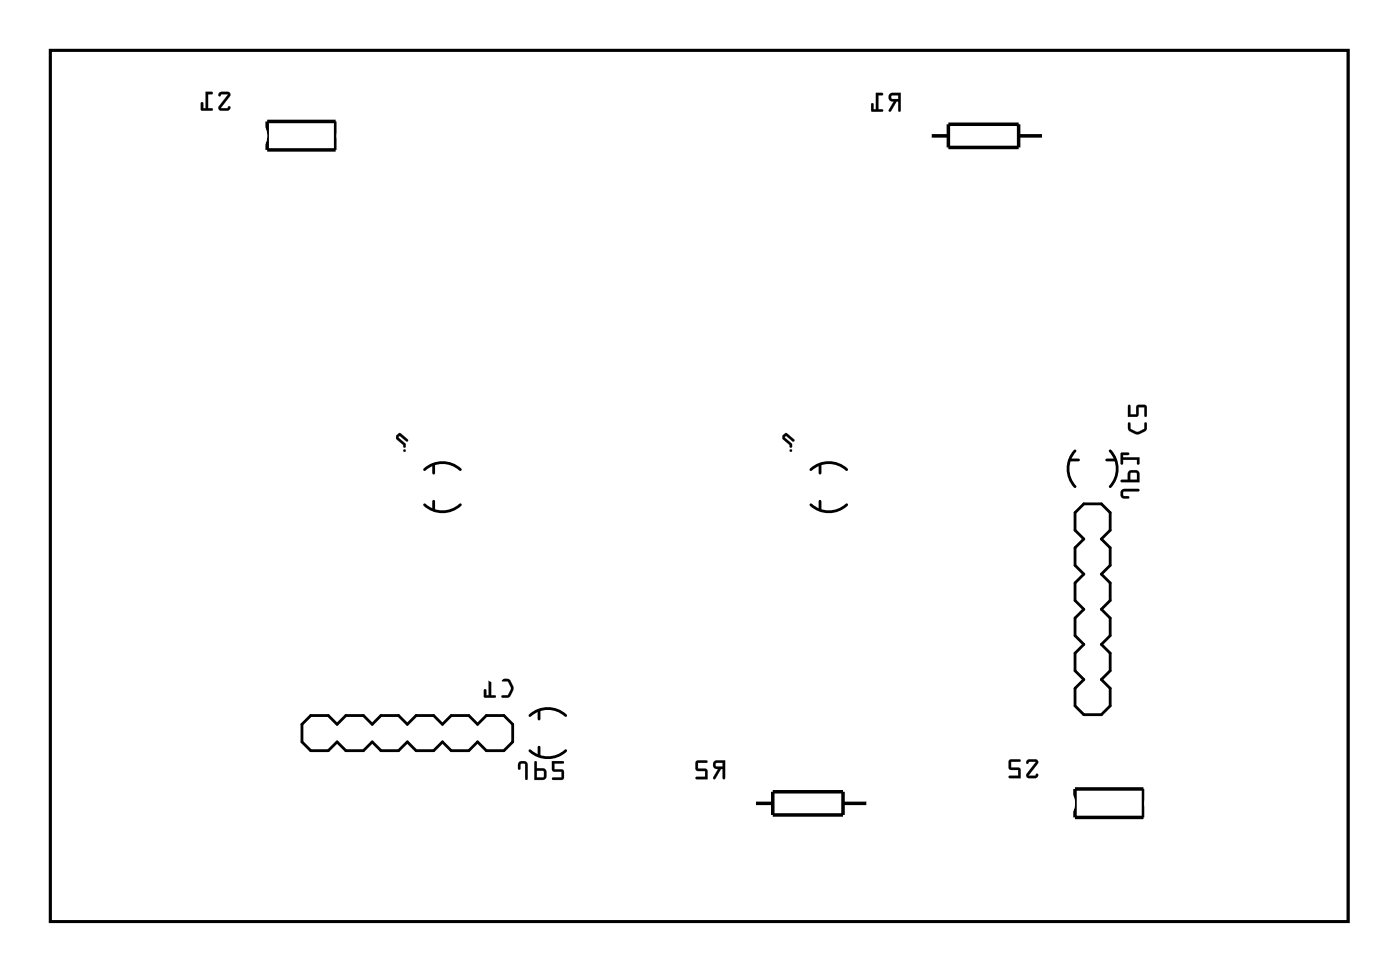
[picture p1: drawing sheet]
<svg xmlns="http://www.w3.org/2000/svg" width="101mm" height="70mm" viewBox="0 0 101 70" stroke-linecap="round" stroke-linejoin="round" font-family="sans-serif">
<g fill="none" stroke="#000" stroke-width=".2">
<path d="M3.6 3.6h93.9v63h-93.9zM31.4 33.6v.6M31.4 36.2v.7M33.3 34a1.9 1.9 0 0 0-2.6 0M33.3 36.5a1.9 1.9 0 0 1-2.6 0M59.3 33.6v.6M59.3 36.2v.7M61.2 34a1.9 1.9 0 0 0-2.6 0M61.2 36.5a1.9 1.9 0 0 1-2.6 0M77.4 33.3h.6M77.7 32.6a1.91 1.91 0 0 0 0 2.6M78.4 36.4h1.3l.6 .7v1.2l-.6 .7 .6 .6v1.3l-.6 .6 .6 .6v1.3l-.6 .7 .6 .6v1.3l-.6 .6 .6 .6v1.3l-.6 .6 .6 .7v1.2l-.6 .7h-1.3l-.7-.7v-1.2l.7-.7-.7-.6v-1.3l.7-.6-.7-.6v-1.3l.7-.6-.7-.7v-1.3l.7-.6-.7-.6v-1.3l.7-.6-.7-.7v-1.2z"/>
<path d="M80 33.3h.7M80.3 32.6a1.91 1.91 0 0 1 0 2.6M22.5 51.7h1.2l.7 .7 .6-.7h1.3l.6 .7 .7-.7h1.2l.7 .7 .6-.7h1.3l.6 .7 .6-.7h1.3l.6 .7 .7-.7h1.2l.7 .7v1.2l-.7 .7h-1.2l-.7-.7-.6 .7h-1.3l-.6-.7-.6 .7h-1.3l-.6-.7-.7 .7h-1.2l-.7-.7-.6 .7h-1.3l-.6-.7-.7 .7h-1.2l-.7-.7v-1.2zM39 51.4v.6M39 54v.7M40.9 51.7a1.9 1.9 0 0 0-2.6 0M40.9 54.3a1.9 1.9 0 0 1-2.6 0"/>
</g>
<g fill="#000">
<path d="M3.6 3.6h93.9v63h-93.9zM3.6 3.6v63h93.9v-63z"/>
<path d="M15.9 6.7l-.1 .2v.1l.2-.2h.5l-.7 .9v.2l.2 .1h.5l.1-.1v-.2l-.2 .1h-.4l.6-.8v-.2l-.1-.2zM14.9 6.6v1.2h-.2v-.4h-.1l-.1 .5 .8 .1v-.2h-.3v-1h.3l.1-.1z"/>
<path d="M15.9 6.7l-.1 .2a.13 .13 0 0 0 .1 .1 .13 .13 0 0 0 .1-.2h.5l-.7 .9a.21 .21 0 0 0 0 .2 .21 .21 0 0 0 .2 .1h.5l.2-.2a.13 .13 0 0 0-.2-.1 .13 .13 0 0 0-.1 .1h-.4l.6-.8a.21 .21 0 0 0-.1-.4zM15.9 6.7l.6-.1a.21 .21 0 0 1 .1 .4l-.6 .8h.4l.2-.1v.2l-.7 .1-.1-.3 .7-.9h-.5l-.1 .2zM14.9 6.6v1.2h-.2v-.3a.1 .1 0 0 0-.1-.1 .1 .1 0 0 0-.1 .1v.5h.8a.1 .1 0 0 0 .1-.1 .1 .1 0 0 0-.1-.1h-.3v-1h.3a.1 .1 0 0 0 .1-.1 .1 .1 0 0 0-.1-.1zM14.9 6.6l.5 .1-.1 .1h-.3v1h.3v.2l-.8-.1 .1-.5h.1v.4h.2z"/>
<path d="M64.3 6.8a.32 .32 0 0 0 0 .4 .32 .32 0 0 0 .3 .1l-.3 .7 .1 .1 .4-.8h.2v.7l.1 .1v-1.4zM64.5 6.9h.5v.3h-.5zM63.3 6.7v1.2h-.1v-.4h-.1l-.1 .5 .8 .1v-.2h-.3v-1h.3l.1-.1z"/>
<path d="M64.3 6.8a.32 .32 0 0 0 0 .4 .32 .32 0 0 0 .3 .1l-.3 .6a.1 .1 0 0 0 0 .2 .1 .1 0 0 0 .1-.1l.4-.7h.2v.7a.1 .1 0 0 0 0 .1 .1 .1 0 0 0 .1-.1v-1.3h-.6zM64.4 6.8l.7-.1v1.4l-.1-.1v-.7h-.2l-.4 .7h-.1l.4-.7a.31 .31 0 0 1-.4-.1 .31 .31 0 0 1 .1-.4zM64.5 6.9h.5v.3l-.5-.1zM64.5 6.9v.3h.5v-.3zM63.3 6.7v1.2h-.1v-.4a.1 .1 0 0 0-.1-.1 .1 .1 0 0 0-.1 .1v.6h.8a.1 .1 0 0 0 .1-.1 .1 .1 0 0 0-.1-.1h-.3v-1h.3a.1 .1 0 0 0 .1-.1 .1 .1 0 0 0-.1-.1zM63.3 6.7l.6 .1-.1 .1h-.3v1h.3v.2l-.8-.1 .1-.5h.1v.4h.2z"/>
<path d="M28.7 31.5v.2l.5 .5v.1h.1v-.2l-.5-.5 .1-.1 .5 .4 .1-.1-.6-.5zM29.2 32.6a.09 .09 0 0 0 .1 0 .09 .09 0 0 0-.1 0z"/>
<path d="M28.7 31.5l-.1 .2 .6 .5v.1a.1 .1 0 0 0 .1 .1 .1 .1 0 0 0 .1-.1l-.1-.2-.5-.5 .1-.1 .5 .4a.09 .09 0 0 0 .1 0 .09 .09 0 0 0 0-.1l-.6-.5zM28.7 31.5l.3-.2 .5 .5v.1h-.1l-.5-.4-.1 .1 .5 .5v.2h-.1v-.1l-.5-.4zM29.2 32.6a.1 .1 0 0 0 .2 0 .1 .1 0 0 0-.2 0zM29.2 32.6a.08 .08 0 0 1 .1 0 .08 .08 0 0 1-.1 0z"/>
<path d="M56.6 31.5v.2l.5 .5v.1h.2v-.2l-.5-.5v-.1l.5 .4 .1-.1-.5-.5zM57.1 32.6a.1 .1 0 0 0 .2 0 .1 .1 0 0 0-.2 0z"/>
<path d="M56.6 31.5v.2l.5 .5v.1a.1 .1 0 0 0 .1 .1 .1 .1 0 0 0 .1-.1v-.2l-.5-.5v-.1l.5 .4a.09 .09 0 0 0 .1 0 .09 .09 0 0 0 0-.1l-.5-.5zM56.6 31.5l.3-.2 .5 .5v.1h-.1l-.5-.4v.1l.5 .5-.1 .2h-.1v-.1l-.5-.4zM57.1 32.6a.1 .1 0 0 0 .2 0 .1 .1 0 0 0-.2 0zM57.1 32.6a.1 .1 0 0 1 .2 0 .1 .1 0 0 1-.2 0z"/>
<path d="M81.1 35.4v.5l.2 .1h.3h.1l-.1-.1-.4-.1 .1-.3h1l.1-.1-.1-.1h-1zM81.6 34.1v.6h-.5v.1l1.3 .1-.1-.8-.2-.1zM81.8 34.2h.4v.5h-.5zM81.1 32.7v.9l.1-.1v-.3h1v.3h.2v-.4h-1.2v-.2h.4l.1-.1z"/>
<path d="M81.1 35.4l-.1 .2 .1 .4 .5 .1a.1 .1 0 0 0 .1-.1 .1 .1 0 0 0-.1-.1l-.4-.1v-.2l1.1-.1a.1 .1 0 0 0 .1-.1 .1 .1 0 0 0-.1-.1h-1zM81.1 35.4h.2h1h.1l-.1 .1h-1l-.1 .3 .5 .2h-.1h-.3l-.2-.1zM81.6 34.1v.6h-.5a.1 .1 0 0 0-.1 .1 .1 .1 0 0 0 .1 .1h1.3v-.6l-.1-.2-.2-.1zM81.6 34.1l.2-.1 .5 .1 .1 .8-1.3-.1v-.1h.5zM81.8 34.2h.4v.5h-.5zM81.8 34.2l-.1 .5h.5v-.5zM81.1 32.7l-.1 .8a.1 .1 0 0 0 .1 .1 .1 .1 0 0 0 .1-.1v-.3h1v.3a.1 .1 0 0 0 .1 .1 .1 .1 0 0 0 .1-.1v-.4h-1.2v-.2h.4a.1 .1 0 0 0 .1-.1 .1 .1 0 0 0-.1-.1zM81.1 32.8h.5v.1h-.4v.2h1.2v.4h-.2v-.3h-1v.3l-.1 .1z"/>
<path d="M81.6 30.6a.6 .6 0 0 0 .6 .8h.2l.4-.2 .1-.6h-.1l-.1 .4-.4 .2-.5-.2-.1-.4zM81.6 29.3v.8h.7v-.7h.5v.7h.1v-.7l-.1-.1h-.6v.7h-.4l-.1-.7z"/>
<path d="M81.6 30.6v.5l.7 .3 .6-.2v-.6a.1 .1 0 0 0-.1-.1 .1 .1 0 0 0 0 .1l-.1 .4-.4 .2-.5-.2v-.4zM81.6 30.6h.1l.1 .4 .5 .2 .5-.2v-.4h.1v.5l-.5 .3a.83 .83 0 0 1-.8-.4zM81.6 29.3v.8h.7v-.7h.5v.6a.1 .1 0 0 0 0 .1 .1 .1 0 0 0 .1-.1v-.6l-.1-.1h-.6v.7h-.4v-.7zM81.6 29.3h.1v.7h.5v-.7h.6l.1 .1v.7h-.1v-.7h-.5v.7h-.7z"/>
<path d="M36.3 49.1v.2h.4l.3 .5-.3 .5h-.4v.1h.1a.6 .6 0 0 0 .7-.5v-.3l-.2-.4-.2-.1zM35.3 49.1v1.2h-.1v-.4l-.2-.1v.6h.8v-.1h-.3v-1h.3l.1-.2z"/>
<path d="M36.3 49.1v.2h.4l.2 .5-.2 .5h-.3a.1 .1 0 0 0-.1 .1 .1 .1 0 0 0 .1 .1l.5-.1 .2-.6-.3-.7zM36.3 49.1h.5l.3 .5a.83 .83 0 0 1-.4 .8h-.3h-.1v-.1h.4l.2-.4v-.2l-.2-.4-.4-.1zM35.3 49.1v1.2h-.1v-.4a.1 .1 0 0 0-.1-.1 .1 .1 0 0 0-.1 .1v.5l.8 .1a.1 .1 0 0 0 .1-.1 .1 .1 0 0 0-.1-.1h-.3v-1h.3a.1 .1 0 0 0 .1-.1 .1 .1 0 0 0-.1-.1zM35.3 49.1h.5v.1l-.3 .1v1h.3v.1h-.8l.1-.6 .1 .1v.4h.2z"/>
<path d="M37.5 55.1v.5a.1 .1 0 0 0 .1 .1 .1 .1 0 0 0 0-.1l.1-.4h.3v1.1a.1 .1 0 0 0 .1 .1 .1 .1 0 0 0 .1-.1l-.1-1.1-.2-.2zM37.5 55.1l.4-.1 .2 .2v1.2l-.1-.1v-1l-.3-.1-.1 .4h-.1v-.3zM38.7 55l-.1 1.4h.8l.1-.2v-.5l-.1-.1-.6-.1v-.4zM38.7 55.1h.1v.5h.5l.2 .1v.5l-.2 .2h-.7zM38.8 55.7l.5 .1v.4h-.5zM38.8 55.7v.5h.5v-.5zM39.9 55l.1 .8h.6v.4h-.6a.1 .1 0 0 0-.1 .1 .1 .1 0 0 0 .1 .1h.6l.2-.1-.1-.6-.6-.1v-.4h.6a.1 .1 0 0 0 .1-.1 .1 .1 0 0 0-.1-.1zM39.9 55l.9 .1-.1 .1h-.6v.4h.5l.2 .1v.5l-.1 .2-.8-.1 .1-.1h.6v-.4l-.6-.1z"/>
<path d="M37.5 55.1v.2v.3h.1l.1-.4 .3 .1v1l.1 .1v-1.2l-.2-.2zM38.7 55.1l-.1 1.3h.8l.1-.2v-.5l-.1-.1-.6-.1v-.4zM38.8 55.7h.5v.5h-.5zM39.9 55l.1 .7 .6 .1v.4h-.6l-.1 .1 .8 .1 .1-.2v-.5l-.2-.1h-.5v-.4h.6l.1-.1z"/>
<path d="M51.6 55.1a.32 .32 0 0 0 0 .3 .32 .32 0 0 0 .3 .2l-.3 .7h.1l.4-.7h.2v.6l.1 .1v-1.3zM51.8 55.2h.5v.2h-.5zM50.4 55l-.1 .6 .2 .1h.5v.5h-.6l-.1 .1h.9l-.1-.7h-.6v-.4h.6l.1-.2z"/>
<path d="M51.6 55a.32 .32 0 0 0 0 .4 .32 .32 0 0 0 .3 .2l-.3 .6a.1 .1 0 0 0 0 .1 .1 .1 0 0 0 .1 0l.4-.7h.2v.6a.1 .1 0 0 0 0 .1 .1 .1 0 0 0 .1-.1v-1.2h-.6zM51.7 55.1l.7-.1v1.3l-.1-.1v-.6h-.2l-.4 .7h-.1l.4-.7a.31 .31 0 0 1-.4-.2 .31 .31 0 0 1 .1-.3zM51.8 55.2h.5v.2h-.5zM51.8 55.2v.2h.5v-.3zM50.3 55v.7h.7v.5h-.6a.1 .1 0 0 0-.1 .1 .1 .1 0 0 0 .1 0h.8l-.1-.7h-.6v-.4h.6a.1 .1 0 0 0 .1-.1 .1 .1 0 0 0-.1-.1zM50.4 55h.8l-.1 .1h-.6v.5h.6l.1 .7h-.9l.1-.1h.6v-.5h-.5l-.2-.1z"/>
<path d="M74.3 55l-.1 .1 .1 .1 .1-.1h.5l-.6 .8-.1 .2 .2 .2 .5-.1 .2-.1-.1-.2-.2 .2h-.4l.6-.9 .1-.2-.2-.1zM73 55v.6l.1 .1h.5v.4h-.6l-.1 .1 .9 .1v-.8h-.7v-.4h.6l.1-.1z"/>
<path d="M74.3 55l-.1 .1a.13 .13 0 0 0 .1 .1 .13 .13 0 0 0 .1-.1h.5l-.7 .8a.21 .21 0 0 0 0 .3 .21 .21 0 0 0 .2 .1h.5l.2-.3a.13 .13 0 0 0-.2 0 .13 .13 0 0 0-.1 .1h-.4l.6-.9a.21 .21 0 0 0-.1-.3zM74.3 55l.6-.1a.2 .2 0 0 1 .1 .3l-.6 .9h.4l.2-.1v.2h-.7l-.1-.2 .7-.9h-.5l-.1 .1zM73 54.9v.7l.6 .1v.4h-.6a.1 .1 0 0 0-.1 .1 .1 .1 0 0 0 .1 .1h.8v-.8h-.7v-.4h.6a.1 .1 0 0 0 .1-.1 .1 .1 0 0 0-.1-.1zM73 55h.8l-.1 .1h-.6v.4l.7 .1v.7l-.8-.1v-.1h.6v-.4h-.5l-.1-.1z"/>
</g>
<path d="M19.3 8.8h5v2h-5zM67.2 9.8h1.4M68.6 9h5.1v1.7h-5.1zM73.7 9.8h1.8M54.5 58.1h1.4M55.9 57.2h5.1v1.7h-5.1zM61 58.1h1.8M77.7 57h5v2.1h-5z" fill="none" stroke="#000" stroke-width=".25"/>
<circle cx="73.9" cy="50.4" r=".53" fill="#fff"/>
<circle cx="73.9" cy="50.4" r=".53" fill="none" stroke="#fff" stroke-width=".51"/>
<path d="M72.8 49.9l.5-.2h1.3a.66 .66 0 0 1 .7 .7 .66 .66 0 0 1-.7 .7h-1.3a.66 .66 0 0 1-.6-.4 .66 .66 0 0 1 .1-.8zM73.5 50.4a.41 .41 0 0 0 .8 0 .41 .41 0 0 0-.8 0z" fill="#fff"/>
<g fill="none" stroke="#fff" stroke-width=".25">
<path d="M72.8 49.9l.5-.2h1.3a.66 .66 0 0 1 .7 .7 .66 .66 0 0 1-.7 .7h-1.3a.66 .66 0 0 1-.6-.4 .66 .66 0 0 1 .1-.8z"/>
<circle cx="73.9" cy="50.4" r=".41"/>
</g>
<circle cx="73.9" cy="47.9" r=".53" fill="#fff"/>
<circle cx="73.9" cy="47.9" r=".53" fill="none" stroke="#fff" stroke-width=".51"/>
<path d="M72.8 47.4l.5-.2h1.3a.66 .66 0 0 1 .7 .7 .66 .66 0 0 1-.7 .6h-1.3a.66 .66 0 0 1-.6-.4 .66 .66 0 0 1 .1-.7zM73.5 47.9a.41 .41 0 0 0 .8 0 .41 .41 0 0 0-.8 0z" fill="#fff"/>
<g fill="none" stroke="#fff" stroke-width=".25">
<path d="M72.8 47.4l.5-.2h1.3a.66 .66 0 0 1 .7 .7 .66 .66 0 0 1-.7 .6h-1.3a.66 .66 0 0 1-.6-.4 .66 .66 0 0 1 .1-.7z"/>
<circle cx="73.9" cy="47.9" r=".41"/>
</g>
<circle cx="73.9" cy="45.3" r=".53" fill="#fff"/>
<circle cx="73.9" cy="45.3" r=".53" fill="none" stroke="#fff" stroke-width=".51"/>
<path d="M72.8 44.9l.5-.2h1.3a.66 .66 0 0 1 .7 .6 .66 .66 0 0 1-.7 .7h-1.3a.66 .66 0 0 1-.6-.4 .66 .66 0 0 1 .1-.7zM73.5 45.3a.41 .41 0 0 0 .8 0 .41 .41 0 0 0-.8 0z" fill="#fff"/>
<g fill="none" stroke="#fff" stroke-width=".25">
<path d="M72.8 44.9l.5-.2h1.3a.66 .66 0 0 1 .7 .6 .66 .66 0 0 1-.7 .7h-1.3a.66 .66 0 0 1-.6-.4 .66 .66 0 0 1 .1-.7z"/>
<circle cx="73.9" cy="45.3" r=".41"/>
</g>
<circle cx="73.9" cy="42.8" r=".53" fill="#fff"/>
<circle cx="73.9" cy="42.8" r=".53" fill="none" stroke="#fff" stroke-width=".51"/>
<path d="M72.8 42.3l.5-.2h1.3a.66 .66 0 0 1 .7 .7 .66 .66 0 0 1-.7 .6h-1.3a.66 .66 0 0 1-.6-.4 .66 .66 0 0 1 .1-.7zM73.5 42.8a.41 .41 0 0 0 .8 0 .41 .41 0 0 0-.8 0z" fill="#fff"/>
<g fill="none" stroke="#fff" stroke-width=".25">
<path d="M72.8 42.3l.5-.2h1.3a.66 .66 0 0 1 .7 .7 .66 .66 0 0 1-.7 .6h-1.3a.66 .66 0 0 1-.6-.4 .66 .66 0 0 1 .1-.7z"/>
<circle cx="73.9" cy="42.8" r=".41"/>
</g>
<circle cx="73.9" cy="40.2" r=".53" fill="#fff"/>
<circle cx="73.9" cy="40.2" r=".53" fill="none" stroke="#fff" stroke-width=".51"/>
<path d="M72.8 39.8l.5-.2h1.3a.66 .66 0 0 1 .7 .6 .66 .66 0 0 1-.7 .7h-1.3a.66 .66 0 0 1-.6-.4 .66 .66 0 0 1 .1-.7zM73.5 40.2a.41 .41 0 0 0 .8 0 .41 .41 0 0 0-.8 0z" fill="#fff"/>
<g fill="none" stroke="#fff" stroke-width=".25">
<path d="M72.8 39.8l.5-.2h1.3a.66 .66 0 0 1 .7 .6 .66 .66 0 0 1-.7 .7h-1.3a.66 .66 0 0 1-.6-.4 .66 .66 0 0 1 .1-.7z"/>
<circle cx="73.9" cy="40.2" r=".41"/>
</g>
<circle cx="73.9" cy="37.7" r=".53" fill="#fff"/>
<circle cx="73.9" cy="37.7" r=".53" fill="none" stroke="#fff" stroke-width=".51"/>
<path d="M72.8 37.2l.5-.2h1.3a.66 .66 0 0 1 .7 .7 .66 .66 0 0 1-.7 .7h-1.3a.66 .66 0 0 1-.6-.4 .66 .66 0 0 1 .1-.8zM73.5 37.7a.41 .41 0 0 0 .8 0 .41 .41 0 0 0-.8 0z" fill="#fff"/>
<g fill="none" stroke="#fff" stroke-width=".25">
<path d="M72.8 37.2l.5-.2h1.3a.66 .66 0 0 1 .7 .7 .66 .66 0 0 1-.7 .7h-1.3a.66 .66 0 0 1-.6-.4 .66 .66 0 0 1 .1-.8z"/>
<circle cx="73.9" cy="37.7" r=".41"/>
</g>
<circle cx="73.9" cy="35.2" r=".53" fill="#fff"/>
<circle cx="73.9" cy="35.2" r=".53" fill="none" stroke="#fff" stroke-width=".51"/>
<path d="M72.8 34.7l.5-.2h1.3a.66 .66 0 0 1 .7 .7 .66 .66 0 0 1-.7 .6h-1.3a.66 .66 0 0 1-.6-.4 .66 .66 0 0 1 .1-.7zM73.5 35.2a.41 .41 0 0 0 .8 0 .41 .41 0 0 0-.8 0z" fill="#fff"/>
<g fill="none" stroke="#fff" stroke-width=".25">
<path d="M72.8 34.7l.5-.2h1.3a.66 .66 0 0 1 .7 .7 .66 .66 0 0 1-.7 .6h-1.3a.66 .66 0 0 1-.6-.4 .66 .66 0 0 1 .1-.7z"/>
<circle cx="73.9" cy="35.2" r=".41"/>
</g>
<circle cx="73.9" cy="32.6" r=".53" fill="#fff"/>
<circle cx="73.9" cy="32.6" r=".53" fill="none" stroke="#fff" stroke-width=".51"/>
<path d="M72.8 32.2l.5-.2h1.3a.66 .66 0 0 1 .7 .6 .66 .66 0 0 1-.7 .7h-1.3a.66 .66 0 0 1-.6-.4 .66 .66 0 0 1 .1-.7zM73.5 32.6a.41 .41 0 0 0 .8 0 .41 .41 0 0 0-.8 0z" fill="#fff"/>
<g fill="none" stroke="#fff" stroke-width=".25">
<path d="M72.8 32.2l.5-.2h1.3a.66 .66 0 0 1 .7 .6 .66 .66 0 0 1-.7 .7h-1.3a.66 .66 0 0 1-.6-.4 .66 .66 0 0 1 .1-.7z"/>
<circle cx="73.9" cy="32.6" r=".41"/>
</g>
<circle cx="66.3" cy="32.6" r=".53" fill="#fff"/>
<circle cx="66.3" cy="32.6" r=".53" fill="none" stroke="#fff" stroke-width=".51"/>
<path d="M65.2 32.2l.5-.2h1.3a.66 .66 0 0 1 .6 .6 .66 .66 0 0 1-.6 .7h-1.3a.66 .66 0 0 1-.7-.4 .66 .66 0 0 1 .2-.7zM65.9 32.6a.41 .41 0 0 0 .8 0 .41 .41 0 0 0-.8 0z" fill="#fff"/>
<g fill="none" stroke="#fff" stroke-width=".25">
<path d="M65.2 32.2l.5-.2h1.3a.66 .66 0 0 1 .6 .6 .66 .66 0 0 1-.6 .7h-1.3a.66 .66 0 0 1-.7-.4 .66 .66 0 0 1 .2-.7z"/>
<circle cx="66.3" cy="32.6" r=".41"/>
</g>
<circle cx="66.3" cy="35.2" r=".53" fill="#fff"/>
<circle cx="66.3" cy="35.2" r=".53" fill="none" stroke="#fff" stroke-width=".51"/>
<path d="M65.2 34.7l.5-.2h1.3a.66 .66 0 0 1 .6 .7 .66 .66 0 0 1-.6 .6h-1.3a.66 .66 0 0 1-.7-.4 .66 .66 0 0 1 .2-.7zM65.9 35.2a.41 .41 0 0 0 .8 0 .41 .41 0 0 0-.8 0z" fill="#fff"/>
<g fill="none" stroke="#fff" stroke-width=".25">
<path d="M65.2 34.7l.5-.2h1.3a.66 .66 0 0 1 .6 .7 .66 .66 0 0 1-.6 .6h-1.3a.66 .66 0 0 1-.7-.4 .66 .66 0 0 1 .2-.7z"/>
<circle cx="66.3" cy="35.2" r=".41"/>
</g>
<circle cx="66.3" cy="37.7" r=".53" fill="#fff"/>
<circle cx="66.3" cy="37.7" r=".53" fill="none" stroke="#fff" stroke-width=".51"/>
<path d="M65.2 37.2l.5-.2h1.3a.66 .66 0 0 1 .6 .7 .66 .66 0 0 1-.6 .7h-1.3a.66 .66 0 0 1-.7-.4 .66 .66 0 0 1 .2-.8zM65.9 37.7a.41 .41 0 0 0 .8 0 .41 .41 0 0 0-.8 0z" fill="#fff"/>
<g fill="none" stroke="#fff" stroke-width=".25">
<path d="M65.2 37.2l.5-.2h1.3a.66 .66 0 0 1 .6 .7 .66 .66 0 0 1-.6 .7h-1.3a.66 .66 0 0 1-.7-.4 .66 .66 0 0 1 .2-.8z"/>
<circle cx="66.3" cy="37.7" r=".41"/>
</g>
<circle cx="66.3" cy="40.2" r=".53" fill="#fff"/>
<circle cx="66.3" cy="40.2" r=".53" fill="none" stroke="#fff" stroke-width=".51"/>
<path d="M65.2 39.8l.5-.2h1.3a.66 .66 0 0 1 .6 .6 .66 .66 0 0 1-.6 .7h-1.3a.66 .66 0 0 1-.7-.4 .66 .66 0 0 1 .2-.7zM65.9 40.2a.41 .41 0 0 0 .8 0 .41 .41 0 0 0-.8 0z" fill="#fff"/>
<g fill="none" stroke="#fff" stroke-width=".25">
<path d="M65.2 39.8l.5-.2h1.3a.66 .66 0 0 1 .6 .6 .66 .66 0 0 1-.6 .7h-1.3a.66 .66 0 0 1-.7-.4 .66 .66 0 0 1 .2-.7z"/>
<circle cx="66.3" cy="40.2" r=".41"/>
</g>
<circle cx="66.3" cy="42.8" r=".53" fill="#fff"/>
<circle cx="66.3" cy="42.8" r=".53" fill="none" stroke="#fff" stroke-width=".51"/>
<path d="M65.2 42.3l.5-.2h1.3a.66 .66 0 0 1 .6 .7 .66 .66 0 0 1-.6 .6h-1.3a.66 .66 0 0 1-.7-.4 .66 .66 0 0 1 .2-.7zM65.9 42.8a.41 .41 0 0 0 .8 0 .41 .41 0 0 0-.8 0z" fill="#fff"/>
<g fill="none" stroke="#fff" stroke-width=".25">
<path d="M65.2 42.3l.5-.2h1.3a.66 .66 0 0 1 .6 .7 .66 .66 0 0 1-.6 .6h-1.3a.66 .66 0 0 1-.7-.4 .66 .66 0 0 1 .2-.7z"/>
<circle cx="66.3" cy="42.8" r=".41"/>
</g>
<circle cx="66.3" cy="45.3" r=".53" fill="#fff"/>
<circle cx="66.3" cy="45.3" r=".53" fill="none" stroke="#fff" stroke-width=".51"/>
<path d="M65.2 44.9l.5-.2h1.3a.66 .66 0 0 1 .6 .6 .66 .66 0 0 1-.6 .7h-1.3a.66 .66 0 0 1-.7-.4 .66 .66 0 0 1 .2-.7zM65.9 45.3a.41 .41 0 0 0 .8 0 .41 .41 0 0 0-.8 0z" fill="#fff"/>
<g fill="none" stroke="#fff" stroke-width=".25">
<path d="M65.2 44.9l.5-.2h1.3a.66 .66 0 0 1 .6 .6 .66 .66 0 0 1-.6 .7h-1.3a.66 .66 0 0 1-.7-.4 .66 .66 0 0 1 .2-.7z"/>
<circle cx="66.3" cy="45.3" r=".41"/>
</g>
<circle cx="66.3" cy="47.9" r=".53" fill="#fff"/>
<circle cx="66.3" cy="47.9" r=".53" fill="none" stroke="#fff" stroke-width=".51"/>
<path d="M65.2 47.4l.5-.2h1.3a.66 .66 0 0 1 .6 .7 .66 .66 0 0 1-.6 .6h-1.3a.66 .66 0 0 1-.7-.4 .66 .66 0 0 1 .2-.7zM65.9 47.9a.41 .41 0 0 0 .8 0 .41 .41 0 0 0-.8 0z" fill="#fff"/>
<g fill="none" stroke="#fff" stroke-width=".25">
<path d="M65.2 47.4l.5-.2h1.3a.66 .66 0 0 1 .6 .7 .66 .66 0 0 1-.6 .6h-1.3a.66 .66 0 0 1-.7-.4 .66 .66 0 0 1 .2-.7z"/>
<circle cx="66.3" cy="47.9" r=".41"/>
</g>
<circle cx="66.3" cy="50.4" r=".53" fill="#fff"/>
<circle cx="66.3" cy="50.4" r=".53" fill="none" stroke="#fff" stroke-width=".51"/>
<path d="M65.2 49.9l.5-.2h1.3a.66 .66 0 0 1 .6 .7 .66 .66 0 0 1-.6 .7h-1.3a.66 .66 0 0 1-.7-.4 .66 .66 0 0 1 .2-.8zM65.9 50.4a.41 .41 0 0 0 .8 0 .41 .41 0 0 0-.8 0z" fill="#fff"/>
<g fill="none" stroke="#fff" stroke-width=".25">
<path d="M65.2 49.9l.5-.2h1.3a.66 .66 0 0 1 .6 .7 .66 .66 0 0 1-.6 .7h-1.3a.66 .66 0 0 1-.7-.4 .66 .66 0 0 1 .2-.8z"/>
<circle cx="66.3" cy="50.4" r=".41"/>
</g>
<circle cx="23.1" cy="47.9" r=".53" fill="#fff"/>
<circle cx="23.1" cy="47.9" r=".53" fill="none" stroke="#fff" stroke-width=".51"/>
<path d="M22.6 46.8a.66 .66 0 0 1 .8-.1 .66 .66 0 0 1 .4 .6v1.3a.66 .66 0 0 1-.7 .6 .66 .66 0 0 1-.7-.6v-1.3zM22.7 47.9a.41 .41 0 0 0 .8 0 .41 .41 0 0 0-.8 0z" fill="#fff"/>
<g fill="none" stroke="#fff" stroke-width=".25">
<path d="M22.6 46.8a.66 .66 0 0 1 .8-.1 .66 .66 0 0 1 .4 .6v1.3a.66 .66 0 0 1-.7 .6 .66 .66 0 0 1-.7-.6v-1.3z"/>
<circle cx="23.1" cy="47.9" r=".41"/>
</g>
<circle cx="25.6" cy="47.9" r=".53" fill="#fff"/>
<circle cx="25.6" cy="47.9" r=".53" fill="none" stroke="#fff" stroke-width=".51"/>
<path d="M25.2 46.8a.66 .66 0 0 1 .7-.1 .66 .66 0 0 1 .4 .6v1.3a.66 .66 0 0 1-.7 .6 .66 .66 0 0 1-.6-.6v-1.3zM25.2 47.9a.45 .45 0 0 0 .9 0 .45 .45 0 0 0-.9 0z" fill="#fff"/>
<g fill="none" stroke="#fff" stroke-width=".25">
<path d="M25.2 46.8a.66 .66 0 0 1 .7-.1 .66 .66 0 0 1 .4 .6v1.3a.66 .66 0 0 1-.7 .6 .66 .66 0 0 1-.6-.6v-1.3z"/>
<circle cx="25.6" cy="47.9" r=".41"/>
</g>
<circle cx="28.2" cy="47.9" r=".53" fill="#fff"/>
<circle cx="28.2" cy="47.9" r=".53" fill="none" stroke="#fff" stroke-width=".51"/>
<path d="M27.7 46.8a.66 .66 0 0 1 .7-.1 .66 .66 0 0 1 .4 .6v1.3a.66 .66 0 0 1-.6 .6 .66 .66 0 0 1-.7-.6v-1.3zM27.8 47.9a.41 .41 0 0 0 .8 0 .41 .41 0 0 0-.8 0z" fill="#fff"/>
<g fill="none" stroke="#fff" stroke-width=".25">
<path d="M27.7 46.8a.66 .66 0 0 1 .7-.1 .66 .66 0 0 1 .4 .6v1.3a.66 .66 0 0 1-.6 .6 .66 .66 0 0 1-.7-.6v-1.3z"/>
<circle cx="28.2" cy="47.9" r=".41"/>
</g>
<circle cx="30.7" cy="47.9" r=".53" fill="#fff"/>
<circle cx="30.7" cy="47.9" r=".53" fill="none" stroke="#fff" stroke-width=".51"/>
<path d="M30.3 46.8a.66 .66 0 0 1 .7-.1 .66 .66 0 0 1 .4 .6v1.3a.66 .66 0 0 1-.7 .6 .66 .66 0 0 1-.6-.6v-1.3zM30.3 47.9a.41 .41 0 0 0 .8 0 .41 .41 0 0 0-.8 0z" fill="#fff"/>
<g fill="none" stroke="#fff" stroke-width=".25">
<path d="M30.3 46.8a.66 .66 0 0 1 .7-.1 .66 .66 0 0 1 .4 .6v1.3a.66 .66 0 0 1-.7 .6 .66 .66 0 0 1-.6-.6v-1.3z"/>
<circle cx="30.7" cy="47.9" r=".41"/>
</g>
<circle cx="33.3" cy="47.9" r=".53" fill="#fff"/>
<circle cx="33.3" cy="47.9" r=".53" fill="none" stroke="#fff" stroke-width=".51"/>
<path d="M32.8 46.8a.66 .66 0 0 1 .7-.1 .66 .66 0 0 1 .4 .6v1.3a.66 .66 0 0 1-.6 .6 .66 .66 0 0 1-.7-.6v-1.3zM32.9 47.9a.41 .41 0 0 0 .8 0 .41 .41 0 0 0-.8 0z" fill="#fff"/>
<g fill="none" stroke="#fff" stroke-width=".25">
<path d="M32.8 46.8a.66 .66 0 0 1 .7-.1 .66 .66 0 0 1 .4 .6v1.3a.66 .66 0 0 1-.6 .6 .66 .66 0 0 1-.7-.6v-1.3z"/>
<circle cx="33.3" cy="47.9" r=".41"/>
</g>
<circle cx="35.8" cy="47.9" r=".53" fill="#fff"/>
<circle cx="35.8" cy="47.9" r=".53" fill="none" stroke="#fff" stroke-width=".51"/>
<path d="M35.3 46.8a.66 .66 0 0 1 .8-.1 .66 .66 0 0 1 .4 .6v1.3a.66 .66 0 0 1-.7 .6 .66 .66 0 0 1-.7-.6v-1.3zM35.4 47.9a.41 .41 0 0 0 .8 0 .41 .41 0 0 0-.8 0z" fill="#fff"/>
<g fill="none" stroke="#fff" stroke-width=".25">
<path d="M35.3 46.8a.66 .66 0 0 1 .8-.1 .66 .66 0 0 1 .4 .6v1.3a.66 .66 0 0 1-.7 .6 .66 .66 0 0 1-.7-.6v-1.3z"/>
<circle cx="35.8" cy="47.9" r=".41"/>
</g>
<circle cx="38.3" cy="47.9" r=".53" fill="#fff"/>
<circle cx="38.3" cy="47.9" r=".53" fill="none" stroke="#fff" stroke-width=".51"/>
<path d="M37.9 46.8a.66 .66 0 0 1 .7-.1 .66 .66 0 0 1 .4 .6v1.3a.66 .66 0 0 1-.7 .6 .66 .66 0 0 1-.6-.6v-1.3zM37.9 47.9a.45 .45 0 0 0 .9 0 .45 .45 0 0 0-.9 0z" fill="#fff"/>
<g fill="none" stroke="#fff" stroke-width=".25">
<path d="M37.9 46.8a.66 .66 0 0 1 .7-.1 .66 .66 0 0 1 .4 .6v1.3a.66 .66 0 0 1-.7 .6 .66 .66 0 0 1-.6-.6v-1.3z"/>
<circle cx="38.3" cy="47.9" r=".41"/>
</g>
<circle cx="40.9" cy="47.9" r=".53" fill="#fff"/>
<circle cx="40.9" cy="47.9" r=".53" fill="none" stroke="#fff" stroke-width=".51"/>
<path d="M40.4 46.8a.66 .66 0 0 1 .7-.1 .66 .66 0 0 1 .4 .6v1.3a.66 .66 0 0 1-.6 .6 .66 .66 0 0 1-.7-.6v-1.3zM40.5 47.9a.41 .41 0 0 0 .8 0 .41 .41 0 0 0-.8 0z" fill="#fff"/>
<g fill="none" stroke="#fff" stroke-width=".25">
<path d="M40.4 46.8a.66 .66 0 0 1 .7-.1 .66 .66 0 0 1 .4 .6v1.3a.66 .66 0 0 1-.6 .6 .66 .66 0 0 1-.7-.6v-1.3z"/>
<circle cx="40.9" cy="47.9" r=".41"/>
</g>
<circle cx="40.9" cy="40.3" r=".53" fill="#fff"/>
<circle cx="40.9" cy="40.3" r=".53" fill="none" stroke="#fff" stroke-width=".51"/>
<path d="M40.4 39.2a.66 .66 0 0 1 .7-.2 .66 .66 0 0 1 .4 .6v1.4a.66 .66 0 0 1-.6 .6 .66 .66 0 0 1-.7-.6v-1.4zM40.5 40.3a.41 .41 0 0 0 .8 0 .41 .41 0 0 0-.8 0z" fill="#fff"/>
<g fill="none" stroke="#fff" stroke-width=".25">
<path d="M40.4 39.2a.66 .66 0 0 1 .7-.2 .66 .66 0 0 1 .4 .6v1.4a.66 .66 0 0 1-.6 .6 .66 .66 0 0 1-.7-.6v-1.4z"/>
<circle cx="40.9" cy="40.3" r=".41"/>
</g>
<circle cx="38.3" cy="40.3" r=".53" fill="#fff"/>
<circle cx="38.3" cy="40.3" r=".53" fill="none" stroke="#fff" stroke-width=".51"/>
<path d="M37.9 39.2a.66 .66 0 0 1 .7-.2 .66 .66 0 0 1 .4 .6v1.4a.66 .66 0 0 1-.7 .6 .66 .66 0 0 1-.6-.6v-1.4zM37.9 40.3a.45 .45 0 0 0 .9 0 .45 .45 0 0 0-.9 0z" fill="#fff"/>
<g fill="none" stroke="#fff" stroke-width=".25">
<path d="M37.9 39.2a.66 .66 0 0 1 .7-.2 .66 .66 0 0 1 .4 .6v1.4a.66 .66 0 0 1-.7 .6 .66 .66 0 0 1-.6-.6v-1.4z"/>
<circle cx="38.3" cy="40.3" r=".41"/>
</g>
<circle cx="35.8" cy="40.3" r=".53" fill="#fff"/>
<circle cx="35.8" cy="40.3" r=".53" fill="none" stroke="#fff" stroke-width=".51"/>
<path d="M35.3 39.2a.66 .66 0 0 1 .8-.2 .66 .66 0 0 1 .4 .6v1.4a.66 .66 0 0 1-.7 .6 .66 .66 0 0 1-.7-.6v-1.4zM35.4 40.3a.41 .41 0 0 0 .8 0 .41 .41 0 0 0-.8 0z" fill="#fff"/>
<g fill="none" stroke="#fff" stroke-width=".25">
<path d="M35.3 39.2a.66 .66 0 0 1 .8-.2 .66 .66 0 0 1 .4 .6v1.4a.66 .66 0 0 1-.7 .6 .66 .66 0 0 1-.7-.6v-1.4z"/>
<circle cx="35.8" cy="40.3" r=".41"/>
</g>
<circle cx="33.3" cy="40.3" r=".53" fill="#fff"/>
<circle cx="33.3" cy="40.3" r=".53" fill="none" stroke="#fff" stroke-width=".51"/>
<path d="M32.8 39.2a.66 .66 0 0 1 .7-.2 .66 .66 0 0 1 .4 .6v1.4a.66 .66 0 0 1-.6 .6 .66 .66 0 0 1-.7-.6v-1.4zM32.9 40.3a.41 .41 0 0 0 .8 0 .41 .41 0 0 0-.8 0z" fill="#fff"/>
<g fill="none" stroke="#fff" stroke-width=".25">
<path d="M32.8 39.2a.66 .66 0 0 1 .7-.2 .66 .66 0 0 1 .4 .6v1.4a.66 .66 0 0 1-.6 .6 .66 .66 0 0 1-.7-.6v-1.4z"/>
<circle cx="33.3" cy="40.3" r=".41"/>
</g>
<circle cx="30.7" cy="40.3" r=".53" fill="#fff"/>
<circle cx="30.7" cy="40.3" r=".53" fill="none" stroke="#fff" stroke-width=".51"/>
<path d="M30.3 39.2a.66 .66 0 0 1 .7-.2 .66 .66 0 0 1 .4 .6v1.4a.66 .66 0 0 1-.7 .6 .66 .66 0 0 1-.6-.6v-1.4zM30.3 40.3a.41 .41 0 0 0 .8 0 .41 .41 0 0 0-.8 0z" fill="#fff"/>
<g fill="none" stroke="#fff" stroke-width=".25">
<path d="M30.3 39.2a.66 .66 0 0 1 .7-.2 .66 .66 0 0 1 .4 .6v1.4a.66 .66 0 0 1-.7 .6 .66 .66 0 0 1-.6-.6v-1.4z"/>
<circle cx="30.7" cy="40.3" r=".41"/>
</g>
<circle cx="28.2" cy="40.3" r=".53" fill="#fff"/>
<circle cx="28.2" cy="40.3" r=".53" fill="none" stroke="#fff" stroke-width=".51"/>
<path d="M27.7 39.2a.66 .66 0 0 1 .7-.2 .66 .66 0 0 1 .4 .6v1.4a.66 .66 0 0 1-.6 .6 .66 .66 0 0 1-.7-.6v-1.4zM27.8 40.3a.41 .41 0 0 0 .8 0 .41 .41 0 0 0-.8 0z" fill="#fff"/>
<g fill="none" stroke="#fff" stroke-width=".25">
<path d="M27.7 39.2a.66 .66 0 0 1 .7-.2 .66 .66 0 0 1 .4 .6v1.4a.66 .66 0 0 1-.6 .6 .66 .66 0 0 1-.7-.6v-1.4z"/>
<circle cx="28.2" cy="40.3" r=".41"/>
</g>
<circle cx="25.6" cy="40.3" r=".53" fill="#fff"/>
<circle cx="25.6" cy="40.3" r=".53" fill="none" stroke="#fff" stroke-width=".51"/>
<path d="M25.2 39.2a.66 .66 0 0 1 .7-.2 .66 .66 0 0 1 .4 .6v1.4a.66 .66 0 0 1-.7 .6 .66 .66 0 0 1-.6-.6v-1.4zM25.2 40.3a.45 .45 0 0 0 .9 0 .45 .45 0 0 0-.9 0z" fill="#fff"/>
<g fill="none" stroke="#fff" stroke-width=".25">
<path d="M25.2 39.2a.66 .66 0 0 1 .7-.2 .66 .66 0 0 1 .4 .6v1.4a.66 .66 0 0 1-.7 .6 .66 .66 0 0 1-.6-.6v-1.4z"/>
<circle cx="25.6" cy="40.3" r=".41"/>
</g>
<circle cx="23.1" cy="40.3" r=".53" fill="#fff"/>
<circle cx="23.1" cy="40.3" r=".53" fill="none" stroke="#fff" stroke-width=".51"/>
<path d="M22.6 39.2a.66 .66 0 0 1 .8-.2 .66 .66 0 0 1 .4 .6v1.4a.66 .66 0 0 1-.7 .6 .66 .66 0 0 1-.7-.6v-1.4zM22.7 40.3a.41 .41 0 0 0 .8 0 .41 .41 0 0 0-.8 0z" fill="#fff"/>
<g fill="none" stroke="#fff" stroke-width=".25">
<path d="M22.6 39.2a.66 .66 0 0 1 .8-.2 .66 .66 0 0 1 .4 .6v1.4a.66 .66 0 0 1-.7 .6 .66 .66 0 0 1-.7-.6v-1.4z"/>
<circle cx="23.1" cy="40.3" r=".41"/>
</g>
<circle cx="25.6" cy="30.1" r=".67" fill="#fff"/>
<circle cx="25.6" cy="30.1" r=".67" fill="none" stroke="#fff" stroke-width=".69" stroke-linecap="butt"/>
<path d="M25 29.5h1.3v1.3h-1.3z" fill="#fff"/>
<path d="M25 29.5h1.3v1.3h-1.3z" fill="none" stroke="#fff" stroke-width=".69" stroke-linecap="butt"/>
<circle cx="28.2" cy="30.1" r=".67" fill="#fff"/>
<circle cx="28.2" cy="30.1" r=".67" fill="none" stroke="#fff" stroke-width=".69" stroke-linecap="butt"/>
<circle cx="30.7" cy="30.1" r=".67" fill="#fff"/>
<circle cx="30.7" cy="30.1" r=".67" fill="none" stroke="#fff" stroke-width=".69" stroke-linecap="butt"/>
<circle cx="33.3" cy="30.1" r=".67" fill="#fff"/>
<circle cx="33.3" cy="30.1" r=".67" fill="none" stroke="#fff" stroke-width=".69" stroke-linecap="butt"/>
<circle cx="35.8" cy="30.1" r=".67" fill="#fff"/>
<circle cx="35.8" cy="30.1" r=".67" fill="none" stroke="#fff" stroke-width=".69" stroke-linecap="butt"/>
<circle cx="38.3" cy="30.1" r=".67" fill="#fff"/>
<circle cx="38.3" cy="30.1" r=".67" fill="none" stroke="#fff" stroke-width=".69" stroke-linecap="butt"/>
<circle cx="40.9" cy="30.1" r=".67" fill="#fff"/>
<circle cx="40.9" cy="30.1" r=".67" fill="none" stroke="#fff" stroke-width=".69" stroke-linecap="butt"/>
<circle cx="43.4" cy="30.1" r=".67" fill="#fff"/>
<circle cx="43.4" cy="30.1" r=".67" fill="none" stroke="#fff" stroke-width=".69" stroke-linecap="butt"/>
<circle cx="46" cy="30.1" r=".67" fill="#fff"/>
<circle cx="46" cy="30.1" r=".67" fill="none" stroke="#fff" stroke-width=".69" stroke-linecap="butt"/>
<circle cx="48.5" cy="30.1" r=".67" fill="#fff"/>
<circle cx="48.5" cy="30.1" r=".67" fill="none" stroke="#fff" stroke-width=".69" stroke-linecap="butt"/>
<circle cx="51" cy="30.1" r=".67" fill="#fff"/>
<circle cx="51" cy="30.1" r=".67" fill="none" stroke="#fff" stroke-width=".69" stroke-linecap="butt"/>
<circle cx="53.6" cy="30.1" r=".67" fill="#fff"/>
<circle cx="53.6" cy="30.1" r=".67" fill="none" stroke="#fff" stroke-width=".69" stroke-linecap="butt"/>
<circle cx="56.1" cy="30.1" r=".67" fill="#fff"/>
<circle cx="56.1" cy="30.1" r=".67" fill="none" stroke="#fff" stroke-width=".69" stroke-linecap="butt"/>
<circle cx="58.7" cy="30.1" r=".67" fill="#fff"/>
<circle cx="58.7" cy="30.1" r=".67" fill="none" stroke="#fff" stroke-width=".69" stroke-linecap="butt"/>
<circle cx="61.2" cy="30.1" r=".67" fill="#fff"/>
<circle cx="61.2" cy="30.1" r=".67" fill="none" stroke="#fff" stroke-width=".69" stroke-linecap="butt"/>
<circle cx="25.6" cy="14.9" r=".67" fill="#fff"/>
<circle cx="25.6" cy="14.9" r=".67" fill="none" stroke="#fff" stroke-width=".69" stroke-linecap="butt"/>
<circle cx="28.2" cy="14.9" r=".67" fill="#fff"/>
<circle cx="28.2" cy="14.9" r=".67" fill="none" stroke="#fff" stroke-width=".69" stroke-linecap="butt"/>
<circle cx="30.7" cy="14.9" r=".67" fill="#fff"/>
<circle cx="30.7" cy="14.9" r=".67" fill="none" stroke="#fff" stroke-width=".69" stroke-linecap="butt"/>
<circle cx="33.3" cy="14.9" r=".67" fill="#fff"/>
<circle cx="33.3" cy="14.9" r=".67" fill="none" stroke="#fff" stroke-width=".69" stroke-linecap="butt"/>
<circle cx="35.8" cy="14.9" r=".67" fill="#fff"/>
<circle cx="35.8" cy="14.9" r=".67" fill="none" stroke="#fff" stroke-width=".69" stroke-linecap="butt"/>
<circle cx="38.3" cy="14.9" r=".67" fill="#fff"/>
<circle cx="38.3" cy="14.9" r=".67" fill="none" stroke="#fff" stroke-width=".69" stroke-linecap="butt"/>
<circle cx="40.9" cy="14.9" r=".67" fill="#fff"/>
<circle cx="40.9" cy="14.9" r=".67" fill="none" stroke="#fff" stroke-width=".69" stroke-linecap="butt"/>
<circle cx="43.4" cy="14.9" r=".67" fill="#fff"/>
<circle cx="43.4" cy="14.9" r=".67" fill="none" stroke="#fff" stroke-width=".69" stroke-linecap="butt"/>
<circle cx="46" cy="14.9" r=".67" fill="#fff"/>
<circle cx="46" cy="14.9" r=".67" fill="none" stroke="#fff" stroke-width=".69" stroke-linecap="butt"/>
<circle cx="48.5" cy="14.9" r=".67" fill="#fff"/>
<circle cx="48.5" cy="14.9" r=".67" fill="none" stroke="#fff" stroke-width=".69" stroke-linecap="butt"/>
<circle cx="51" cy="14.9" r=".67" fill="#fff"/>
<circle cx="51" cy="14.9" r=".67" fill="none" stroke="#fff" stroke-width=".69" stroke-linecap="butt"/>
<circle cx="53.6" cy="14.9" r=".67" fill="#fff"/>
<circle cx="53.6" cy="14.9" r=".67" fill="none" stroke="#fff" stroke-width=".69" stroke-linecap="butt"/>
<circle cx="56.1" cy="14.9" r=".67" fill="#fff"/>
<circle cx="56.1" cy="14.9" r=".67" fill="none" stroke="#fff" stroke-width=".69" stroke-linecap="butt"/>
<circle cx="58.7" cy="14.9" r=".67" fill="#fff"/>
<circle cx="58.7" cy="14.9" r=".67" fill="none" stroke="#fff" stroke-width=".69" stroke-linecap="butt"/>
<circle cx="61.2" cy="14.9" r=".67" fill="#fff"/>
<circle cx="61.2" cy="14.9" r=".67" fill="none" stroke="#fff" stroke-width=".69" stroke-linecap="butt"/>
<circle cx="23.1" cy="53" r=".72" fill="#fff"/>
<circle cx="23.1" cy="53" r=".72" fill="none" stroke="#fff" stroke-width=".69" stroke-linecap="butt"/>
<circle cx="25.6" cy="53" r=".72" fill="#fff"/>
<circle cx="25.6" cy="53" r=".72" fill="none" stroke="#fff" stroke-width=".69" stroke-linecap="butt"/>
<circle cx="28.2" cy="53" r=".72" fill="#fff"/>
<circle cx="28.2" cy="53" r=".72" fill="none" stroke="#fff" stroke-width=".69" stroke-linecap="butt"/>
<circle cx="30.7" cy="53" r=".72" fill="#fff"/>
<circle cx="30.7" cy="53" r=".72" fill="none" stroke="#fff" stroke-width=".69" stroke-linecap="butt"/>
<circle cx="33.3" cy="53" r=".72" fill="#fff"/>
<circle cx="33.3" cy="53" r=".72" fill="none" stroke="#fff" stroke-width=".69" stroke-linecap="butt"/>
<circle cx="35.8" cy="53" r=".72" fill="#fff"/>
<circle cx="35.8" cy="53" r=".72" fill="none" stroke="#fff" stroke-width=".69" stroke-linecap="butt"/>
<circle cx="23.1" cy="53" r=".72" fill="#fff"/>
<circle cx="23.1" cy="53" r=".72" fill="none" stroke="#fff" stroke-width=".69" stroke-linecap="butt"/>
<circle cx="25.6" cy="53" r=".72" fill="#fff"/>
<circle cx="25.6" cy="53" r=".72" fill="none" stroke="#fff" stroke-width=".69" stroke-linecap="butt"/>
<circle cx="28.2" cy="53" r=".72" fill="#fff"/>
<circle cx="28.2" cy="53" r=".72" fill="none" stroke="#fff" stroke-width=".69" stroke-linecap="butt"/>
<circle cx="30.7" cy="53" r=".72" fill="#fff"/>
<circle cx="30.7" cy="53" r=".72" fill="none" stroke="#fff" stroke-width=".69" stroke-linecap="butt"/>
<circle cx="33.3" cy="53" r=".72" fill="#fff"/>
<circle cx="33.3" cy="53" r=".72" fill="none" stroke="#fff" stroke-width=".69" stroke-linecap="butt"/>
<circle cx="35.8" cy="53" r=".72" fill="#fff"/>
<circle cx="35.8" cy="53" r=".72" fill="none" stroke="#fff" stroke-width=".69" stroke-linecap="butt"/>
<circle cx="23.1" cy="53" r=".72" fill="#fff"/>
<circle cx="23.1" cy="53" r=".72" fill="none" stroke="#fff" stroke-width=".69" stroke-linecap="butt"/>
<circle cx="25.6" cy="53" r=".72" fill="#fff"/>
<circle cx="25.6" cy="53" r=".72" fill="none" stroke="#fff" stroke-width=".69" stroke-linecap="butt"/>
<circle cx="28.2" cy="53" r=".72" fill="#fff"/>
<circle cx="28.2" cy="53" r=".72" fill="none" stroke="#fff" stroke-width=".69" stroke-linecap="butt"/>
<circle cx="30.7" cy="53" r=".72" fill="#fff"/>
<circle cx="30.7" cy="53" r=".72" fill="none" stroke="#fff" stroke-width=".69" stroke-linecap="butt"/>
<circle cx="33.3" cy="53" r=".72" fill="#fff"/>
<circle cx="33.3" cy="53" r=".72" fill="none" stroke="#fff" stroke-width=".69" stroke-linecap="butt"/>
<circle cx="35.8" cy="53" r=".72" fill="#fff"/>
<circle cx="35.8" cy="53" r=".72" fill="none" stroke="#fff" stroke-width=".69" stroke-linecap="butt"/>
<circle cx="79" cy="50.4" r=".72" fill="#fff"/>
<circle cx="79" cy="50.4" r=".72" fill="none" stroke="#fff" stroke-width=".69" stroke-linecap="butt"/>
<circle cx="79" cy="47.9" r=".72" fill="#fff"/>
<circle cx="79" cy="47.9" r=".72" fill="none" stroke="#fff" stroke-width=".69" stroke-linecap="butt"/>
<circle cx="79" cy="45.3" r=".72" fill="#fff"/>
<circle cx="79" cy="45.3" r=".72" fill="none" stroke="#fff" stroke-width=".69" stroke-linecap="butt"/>
<circle cx="79" cy="42.8" r=".72" fill="#fff"/>
<circle cx="79" cy="42.8" r=".72" fill="none" stroke="#fff" stroke-width=".69" stroke-linecap="butt"/>
<circle cx="79" cy="40.2" r=".72" fill="#fff"/>
<circle cx="79" cy="40.2" r=".72" fill="none" stroke="#fff" stroke-width=".69" stroke-linecap="butt"/>
<circle cx="79" cy="37.7" r=".72" fill="#fff"/>
<circle cx="79" cy="37.7" r=".72" fill="none" stroke="#fff" stroke-width=".69" stroke-linecap="butt"/>
<circle cx="79" cy="50.4" r=".72" fill="#fff"/>
<circle cx="79" cy="50.4" r=".72" fill="none" stroke="#fff" stroke-width=".69" stroke-linecap="butt"/>
<circle cx="79" cy="47.9" r=".72" fill="#fff"/>
<circle cx="79" cy="47.9" r=".72" fill="none" stroke="#fff" stroke-width=".69" stroke-linecap="butt"/>
<circle cx="79" cy="45.3" r=".72" fill="#fff"/>
<circle cx="79" cy="45.3" r=".72" fill="none" stroke="#fff" stroke-width=".69" stroke-linecap="butt"/>
<circle cx="79" cy="42.8" r=".72" fill="#fff"/>
<circle cx="79" cy="42.8" r=".72" fill="none" stroke="#fff" stroke-width=".69" stroke-linecap="butt"/>
<circle cx="79" cy="40.2" r=".72" fill="#fff"/>
<circle cx="79" cy="40.2" r=".72" fill="none" stroke="#fff" stroke-width=".69" stroke-linecap="butt"/>
<circle cx="79" cy="37.7" r=".72" fill="#fff"/>
<circle cx="79" cy="37.7" r=".72" fill="none" stroke="#fff" stroke-width=".69" stroke-linecap="butt"/>
<circle cx="79" cy="50.4" r=".72" fill="#fff"/>
<circle cx="79" cy="50.4" r=".72" fill="none" stroke="#fff" stroke-width=".69" stroke-linecap="butt"/>
<circle cx="79" cy="47.9" r=".72" fill="#fff"/>
<circle cx="79" cy="47.9" r=".72" fill="none" stroke="#fff" stroke-width=".69" stroke-linecap="butt"/>
<circle cx="79" cy="45.3" r=".72" fill="#fff"/>
<circle cx="79" cy="45.3" r=".72" fill="none" stroke="#fff" stroke-width=".69" stroke-linecap="butt"/>
<circle cx="79" cy="42.8" r=".72" fill="#fff"/>
<circle cx="79" cy="42.8" r=".72" fill="none" stroke="#fff" stroke-width=".69" stroke-linecap="butt"/>
<circle cx="79" cy="40.2" r=".72" fill="#fff"/>
<circle cx="79" cy="40.2" r=".72" fill="none" stroke="#fff" stroke-width=".69" stroke-linecap="butt"/>
<circle cx="79" cy="37.7" r=".72" fill="#fff"/>
<circle cx="79" cy="37.7" r=".72" fill="none" stroke="#fff" stroke-width=".69" stroke-linecap="butt"/>
<path d="M24.7 8.9h1.9v1.8h-1.9z" fill="#fff"/>
<path d="M24.7 8.9h1.9v1.8h-1.9z" fill="none" stroke="#fff" stroke-width=".76" stroke-linecap="butt"/>
<circle cx="25.6" cy="9.8" r=".91" fill="#fff"/>
<circle cx="25.6" cy="9.8" r=".91" fill="none" stroke="#fff" stroke-width=".76" stroke-linecap="butt"/>
<circle cx="18" cy="9.8" r=".91" fill="#fff"/>
<circle cx="18" cy="9.8" r=".91" fill="none" stroke="#fff" stroke-width=".76" stroke-linecap="butt"/>
<path d="M24.7 8.9h1.9v1.8h-1.9z" fill="#fff"/>
<path d="M24.7 8.9h1.9v1.8h-1.9z" fill="none" stroke="#fff" stroke-width=".76" stroke-linecap="butt"/>
<circle cx="25.6" cy="9.8" r=".91" fill="#fff"/>
<circle cx="25.6" cy="9.8" r=".91" fill="none" stroke="#fff" stroke-width=".76" stroke-linecap="butt"/>
<circle cx="18" cy="9.8" r=".91" fill="#fff"/>
<circle cx="18" cy="9.8" r=".91" fill="none" stroke="#fff" stroke-width=".76" stroke-linecap="butt"/>
<path d="M83.2 57.2h1.8v1.8h-1.8z" fill="#fff"/>
<path d="M83.2 57.2h1.8v1.8h-1.8z" fill="none" stroke="#fff" stroke-width=".76" stroke-linecap="butt"/>
<circle cx="84.1" cy="58.1" r=".91" fill="#fff"/>
<circle cx="84.1" cy="58.1" r=".91" fill="none" stroke="#fff" stroke-width=".76" stroke-linecap="butt"/>
<circle cx="76.4" cy="58.1" r=".91" fill="#fff"/>
<circle cx="76.4" cy="58.1" r=".91" fill="none" stroke="#fff" stroke-width=".76" stroke-linecap="butt"/>
<path d="M83.2 57.2h1.8v1.8h-1.8z" fill="#fff"/>
<path d="M83.2 57.2h1.8v1.8h-1.8z" fill="none" stroke="#fff" stroke-width=".76" stroke-linecap="butt"/>
<circle cx="84.1" cy="58.1" r=".91" fill="#fff"/>
<circle cx="84.1" cy="58.1" r=".91" fill="none" stroke="#fff" stroke-width=".76" stroke-linecap="butt"/>
<circle cx="76.4" cy="58.1" r=".91" fill="#fff"/>
<circle cx="76.4" cy="58.1" r=".91" fill="none" stroke="#fff" stroke-width=".76" stroke-linecap="butt"/>
<circle cx="40.9" cy="53" r=".64" fill="#fff"/>
<circle cx="40.9" cy="53" r=".64" fill="none" stroke="#fff" stroke-width=".76" stroke-linecap="butt"/>
<circle cx="38.3" cy="53" r=".64" fill="#fff"/>
<circle cx="38.3" cy="53" r=".64" fill="none" stroke="#fff" stroke-width=".76" stroke-linecap="butt"/>
<circle cx="40.9" cy="53" r=".64" fill="#fff"/>
<circle cx="40.9" cy="53" r=".64" fill="none" stroke="#fff" stroke-width=".76" stroke-linecap="butt"/>
<circle cx="38.3" cy="53" r=".64" fill="#fff"/>
<circle cx="38.3" cy="53" r=".64" fill="none" stroke="#fff" stroke-width=".76" stroke-linecap="butt"/>
<circle cx="61.2" cy="35.2" r=".64" fill="#fff"/>
<circle cx="61.2" cy="35.2" r=".64" fill="none" stroke="#fff" stroke-width=".76" stroke-linecap="butt"/>
<circle cx="58.7" cy="35.2" r=".64" fill="#fff"/>
<circle cx="58.7" cy="35.2" r=".64" fill="none" stroke="#fff" stroke-width=".76" stroke-linecap="butt"/>
<circle cx="61.2" cy="35.2" r=".64" fill="#fff"/>
<circle cx="61.2" cy="35.2" r=".64" fill="none" stroke="#fff" stroke-width=".76" stroke-linecap="butt"/>
<circle cx="58.7" cy="35.2" r=".64" fill="#fff"/>
<circle cx="58.7" cy="35.2" r=".64" fill="none" stroke="#fff" stroke-width=".76" stroke-linecap="butt"/>
<circle cx="33.3" cy="35.2" r=".64" fill="#fff"/>
<circle cx="33.3" cy="35.2" r=".64" fill="none" stroke="#fff" stroke-width=".76" stroke-linecap="butt"/>
<circle cx="30.7" cy="35.2" r=".64" fill="#fff"/>
<circle cx="30.7" cy="35.2" r=".64" fill="none" stroke="#fff" stroke-width=".76" stroke-linecap="butt"/>
<circle cx="33.3" cy="35.2" r=".64" fill="#fff"/>
<circle cx="33.3" cy="35.2" r=".64" fill="none" stroke="#fff" stroke-width=".76" stroke-linecap="butt"/>
<circle cx="30.7" cy="35.2" r=".64" fill="#fff"/>
<circle cx="30.7" cy="35.2" r=".64" fill="none" stroke="#fff" stroke-width=".76" stroke-linecap="butt"/>
<circle cx="79" cy="35.2" r=".64" fill="#fff"/>
<circle cx="79" cy="35.2" r=".64" fill="none" stroke="#fff" stroke-width=".76" stroke-linecap="butt"/>
<circle cx="79" cy="32.6" r=".64" fill="#fff"/>
<circle cx="79" cy="32.6" r=".64" fill="none" stroke="#fff" stroke-width=".76" stroke-linecap="butt"/>
<circle cx="79" cy="35.2" r=".64" fill="#fff"/>
<circle cx="79" cy="35.2" r=".64" fill="none" stroke="#fff" stroke-width=".76" stroke-linecap="butt"/>
<circle cx="79" cy="32.6" r=".64" fill="#fff"/>
<circle cx="79" cy="32.6" r=".64" fill="none" stroke="#fff" stroke-width=".76" stroke-linecap="butt"/>
<circle cx="76.4" cy="9.8" r=".7" fill="#fff"/>
<circle cx="76.4" cy="9.8" r=".7" fill="none" stroke="#fff" stroke-width=".76" stroke-linecap="butt"/>
<circle cx="66.3" cy="9.8" r=".7" fill="#fff"/>
<circle cx="66.3" cy="9.8" r=".7" fill="none" stroke="#fff" stroke-width=".76" stroke-linecap="butt"/>
<circle cx="76.4" cy="9.8" r=".7" fill="#fff"/>
<circle cx="76.4" cy="9.8" r=".7" fill="none" stroke="#fff" stroke-width=".76" stroke-linecap="butt"/>
<circle cx="66.3" cy="9.8" r=".7" fill="#fff"/>
<circle cx="66.3" cy="9.8" r=".7" fill="none" stroke="#fff" stroke-width=".76" stroke-linecap="butt"/>
<circle cx="63.7" cy="58.1" r=".7" fill="#fff"/>
<circle cx="63.7" cy="58.1" r=".7" fill="none" stroke="#fff" stroke-width=".76" stroke-linecap="butt"/>
<circle cx="53.6" cy="58.1" r=".7" fill="#fff"/>
<circle cx="53.6" cy="58.1" r=".7" fill="none" stroke="#fff" stroke-width=".76" stroke-linecap="butt"/>
<circle cx="63.7" cy="58.1" r=".7" fill="#fff"/>
<circle cx="63.7" cy="58.1" r=".7" fill="none" stroke="#fff" stroke-width=".76" stroke-linecap="butt"/>
<circle cx="53.6" cy="58.1" r=".7" fill="#fff"/>
<circle cx="53.6" cy="58.1" r=".7" fill="none" stroke="#fff" stroke-width=".76" stroke-linecap="butt"/>
<circle cx="43.4" cy="35.2" r=".81" fill="#fff"/>
<circle cx="43.4" cy="35.2" r=".81" fill="none" stroke="#fff" stroke-width=".67" stroke-linecap="butt"/>
<path d="M42.4 34.2h2v2h-2zM42.8 35.2a.6 .6 0 0 0 1.2 0 .6 .6 0 0 0-1.2 0z" fill="#fff"/>
<g fill="none" stroke="#fff" stroke-width=".25">
<path d="M42.4 34.2h2v2h-2z"/>
<circle cx="43.4" cy="35.2" r=".6"/>
</g>
<circle cx="47.1" cy="35.2" r=".81" fill="#fff"/>
<circle cx="47.1" cy="35.2" r=".81" fill="none" stroke="#fff" stroke-width=".67" stroke-linecap="butt"/>
<circle cx="50.8" cy="35.2" r=".81" fill="#fff"/>
<circle cx="50.8" cy="35.2" r=".81" fill="none" stroke="#fff" stroke-width=".67" stroke-linecap="butt"/>
</svg>
